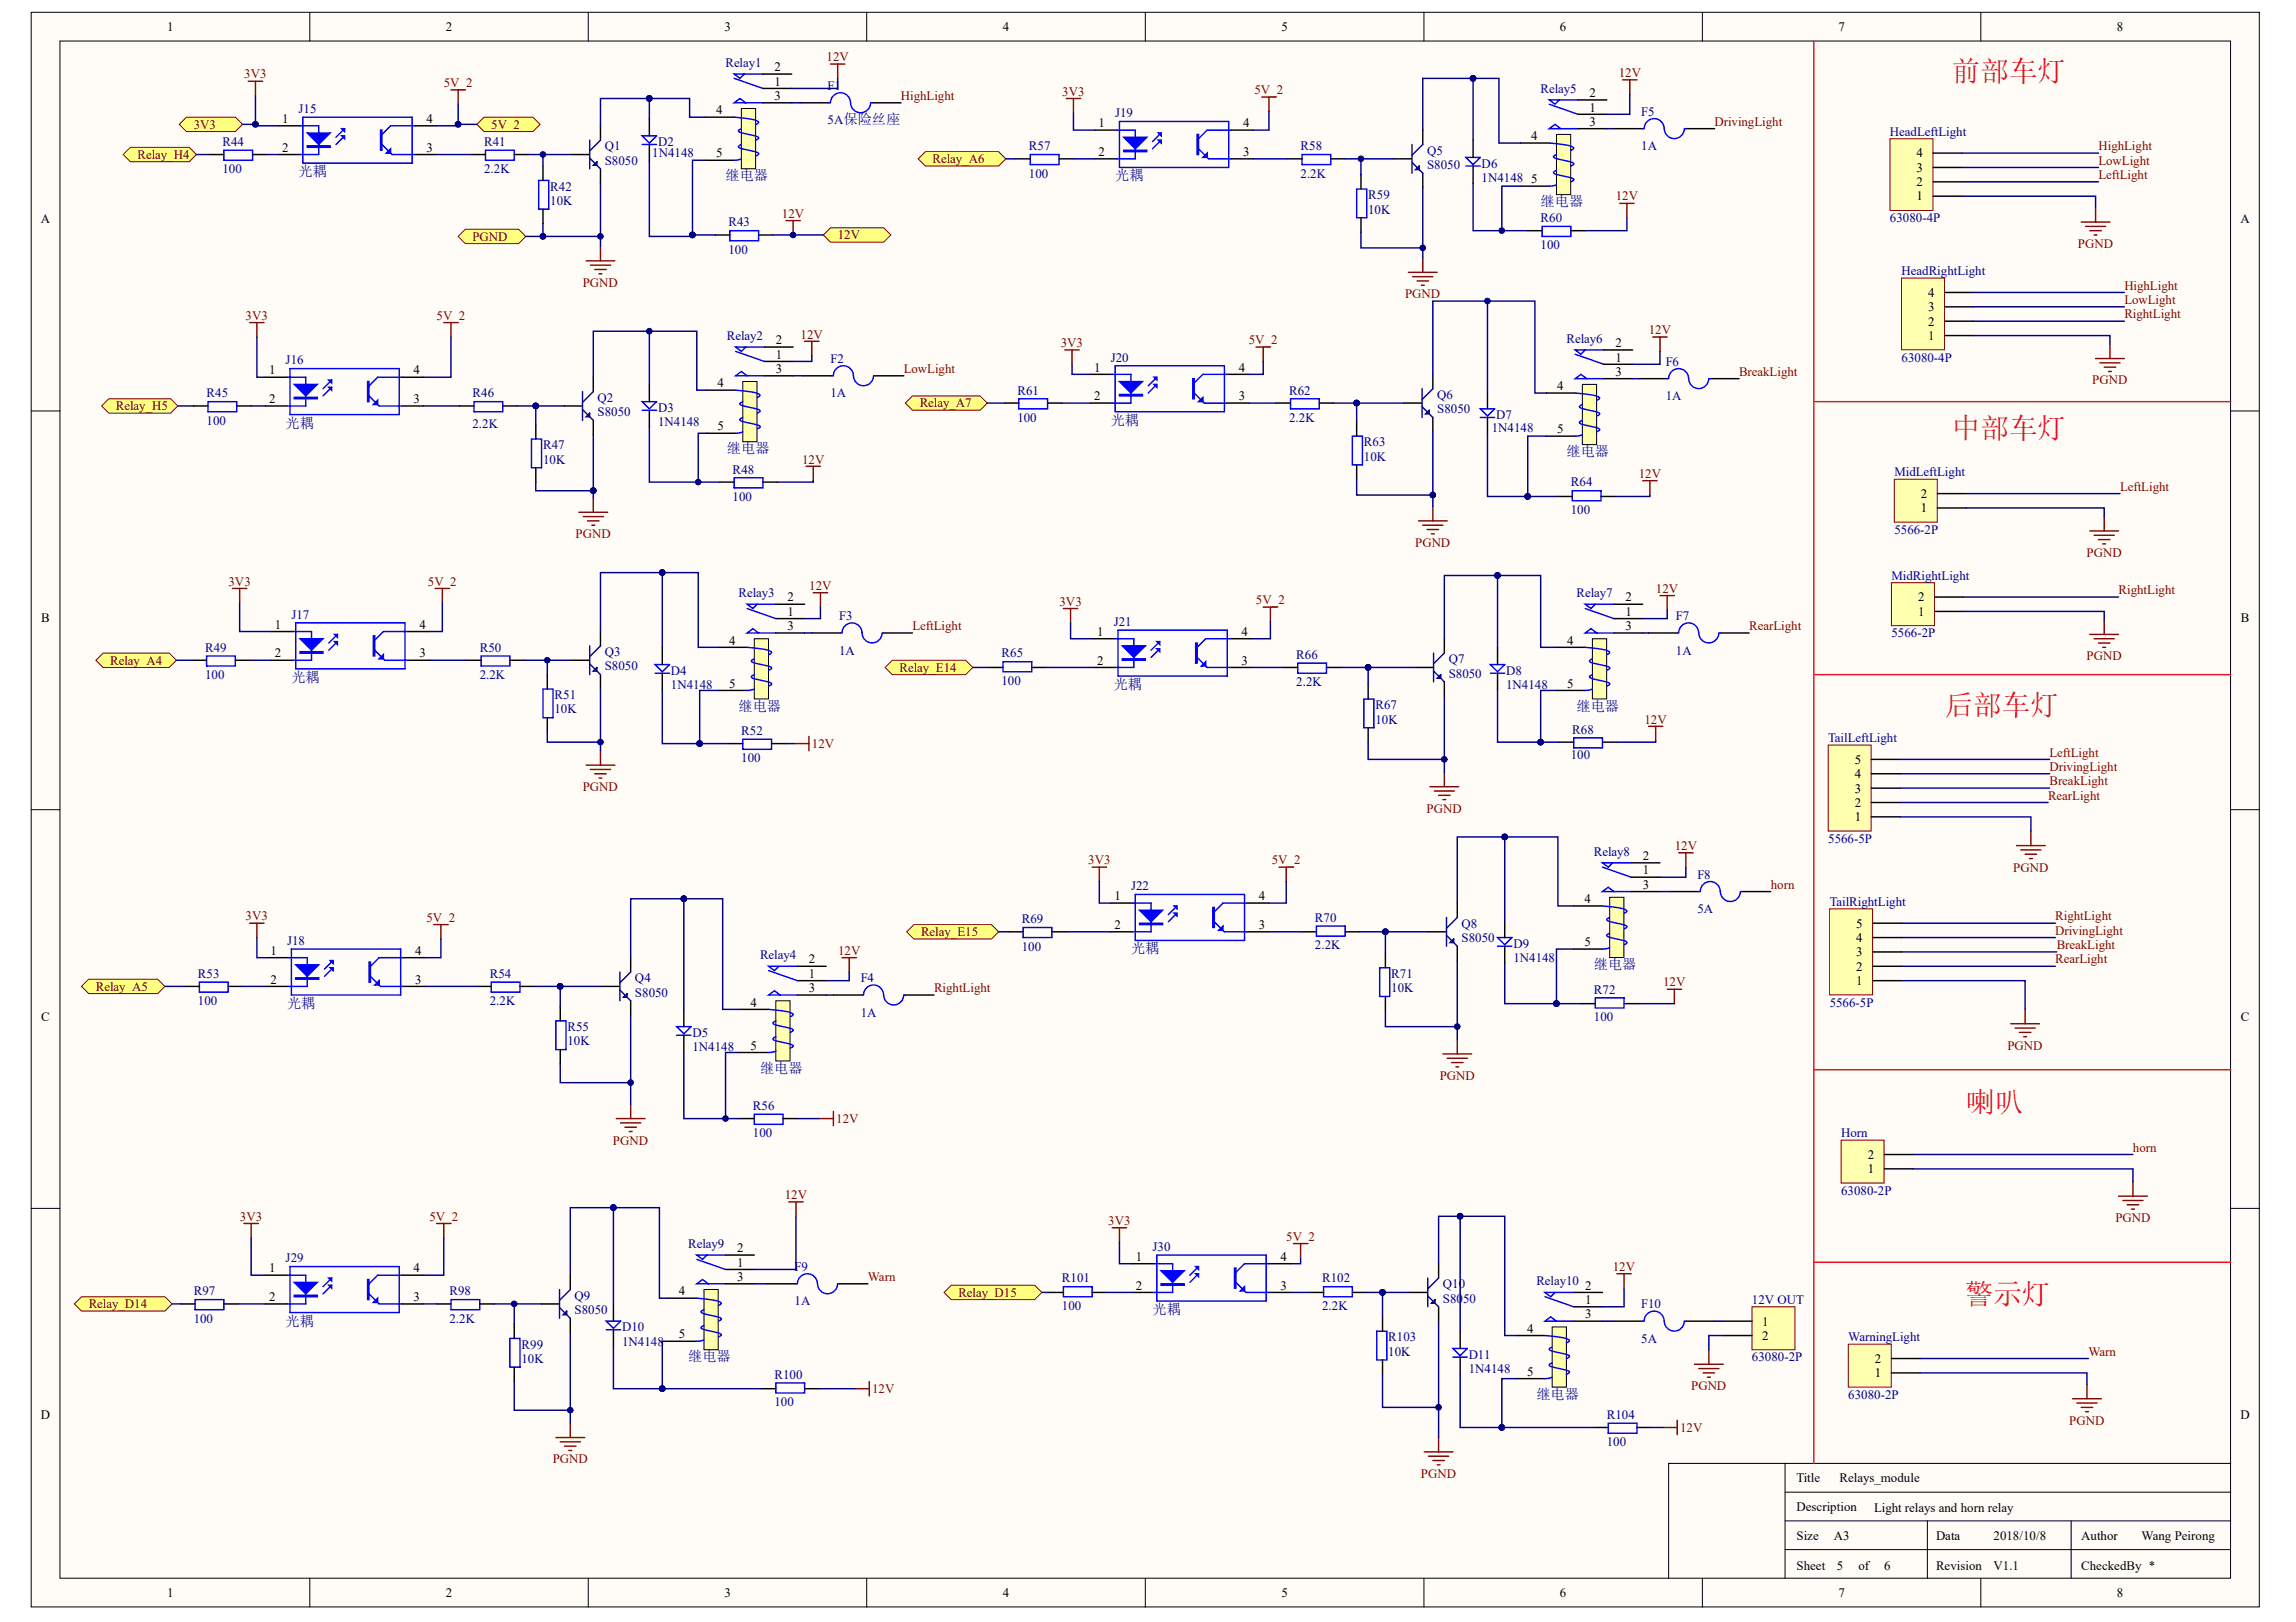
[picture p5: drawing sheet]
<svg xmlns="http://www.w3.org/2000/svg" width="297mm" height="210mm" viewBox="0 0 297 210" stroke-linecap="round" stroke-linejoin="round" font-family="sans-serif">
<defs><g id="words">
<g font-size="3.7" fill="#ee0e22">
<text x="252.5" y="10.5">前部车灯</text>
<text x="252.5" y="56.7">中部车灯</text>
<text x="251.6" y="92.5">后部车灯</text>
<text x="254.4" y="143.9">喇叭</text>
<text x="254.2" y="168.8">警示灯</text>
</g>
<g font-size="1.8" fill="#000080">
<text x="38.6" y="22.8">光耦</text>
<text x="93.9" y="23.3">继电器</text>
<text x="144.3" y="23.3">光耦</text>
<text x="199.3" y="26.7">继电器</text>
<text x="37" y="55.3">光耦</text>
<text x="94" y="58.7">继电器</text>
<text x="143.7" y="55">光耦</text>
<text x="202.7" y="59.1">继电器</text>
<text x="37.7" y="88.2">光耦</text>
<text x="144.1" y="89.2">光耦</text>
<text x="95.5" y="92">继电器</text>
<text x="204" y="92">继电器</text>
<text x="146.3" y="123.4">光耦</text>
<text x="206.2" y="125.4">继电器</text>
<text x="37.1" y="130.4">光耦</text>
<text x="98.3" y="138.8">继电器</text>
<text x="37" y="171.5">光耦</text>
<text x="149.1" y="170">光耦</text>
<text x="89" y="176.2">继电器</text>
<text x="198.8" y="181">继电器</text>
</g>
<g font-size="1.7">
<text x="21.6" y="4">1</text>
<text x="57.7" y="4">2</text>
<text x="93.7" y="4">3</text>
<text x="129.7" y="4">4</text>
<text x="165.8" y="4">5</text>
<text x="201.8" y="4">6</text>
<text x="237.8" y="4">7</text>
<text x="273.9" y="4">8</text>
<text x="100.2" y="11.1">1</text>
<text x="100.2" y="9.2">2</text>
<text x="36.5" y="15.9">1</text>
<text x="55.2" y="15.9">4</text>
<text x="92.7" y="14.8">4</text>
<text x="100.2" y="12.9">3</text>
<text x="142.1" y="16.5">1</text>
<text x="160.8" y="16.5">4</text>
<text x="205.7" y="14.4">1</text>
<text x="205.7" y="12.6">2</text>
<text x="205.7" y="16.3">3</text>
<text x="36.5" y="19.6">2</text>
<text x="55.2" y="19.6">3</text>
<text x="92.7" y="20.4">5</text>
<text x="142.1" y="20.2">2</text>
<text x="160.8" y="20.2">3</text>
<text x="198.1" y="18.2">4</text>
<text x="198.1" y="23.7">5</text>
<text x="248" y="22.2">3</text>
<text x="248" y="20.4">4</text>
<text x="5.3" y="28.9">A</text>
<text x="248" y="25.9">1</text>
<text x="248" y="24.1">2</text>
<text x="289.9" y="28.9">A</text>
<text x="249.4" y="40.3">3</text>
<text x="249.4" y="38.4">4</text>
<text x="100.4" y="46.4">1</text>
<text x="100.4" y="44.6">2</text>
<text x="209" y="46.8">1</text>
<text x="209" y="44.9">2</text>
<text x="249.4" y="44">1</text>
<text x="249.4" y="42.1">2</text>
<text x="34.8" y="48.5">1</text>
<text x="34.8" y="52.2">2</text>
<text x="53.5" y="48.5">4</text>
<text x="53.5" y="52.2">3</text>
<text x="92.8" y="50.1">4</text>
<text x="100.4" y="48.3">3</text>
<text x="141.6" y="48.1">1</text>
<text x="141.6" y="51.8">2</text>
<text x="160.3" y="48.1">4</text>
<text x="160.3" y="51.8">3</text>
<text x="201.4" y="50.5">4</text>
<text x="209" y="48.6">3</text>
<text x="92.8" y="55.7">5</text>
<text x="201.4" y="56.1">5</text>
<text x="248.5" y="64.4">2</text>
<text x="248.5" y="66.3">1</text>
<text x="101.9" y="77.8">2</text>
<text x="210.3" y="77.8">2</text>
<text x="248.1" y="77.8">2</text>
<text x="5.3" y="80.5">B</text>
<text x="35.6" y="81.4">1</text>
<text x="54.3" y="81.4">4</text>
<text x="94.3" y="83.4">4</text>
<text x="101.9" y="79.7">1</text>
<text x="101.9" y="81.6">3</text>
<text x="141.9" y="82.3">1</text>
<text x="160.6" y="82.3">4</text>
<text x="202.8" y="83.4">4</text>
<text x="210.3" y="79.7">1</text>
<text x="210.3" y="81.6">3</text>
<text x="248.1" y="79.7">1</text>
<text x="289.9" y="80.5">B</text>
<text x="35.6" y="85.1">2</text>
<text x="54.3" y="85.1">3</text>
<text x="94.3" y="89">5</text>
<text x="141.9" y="86">2</text>
<text x="160.6" y="86">3</text>
<text x="202.8" y="89">5</text>
<text x="239.9" y="100.7">4</text>
<text x="239.9" y="98.8">5</text>
<text x="239.9" y="106.3">1</text>
<text x="239.9" y="104.4">2</text>
<text x="239.9" y="102.6">3</text>
<text x="212.5" y="113.1">1</text>
<text x="212.5" y="111.3">2</text>
<text x="144.2" y="116.5">1</text>
<text x="162.9" y="116.5">4</text>
<text x="205" y="116.9">4</text>
<text x="212.5" y="115">3</text>
<text x="35" y="123.6">1</text>
<text x="53.7" y="123.6">4</text>
<text x="104.7" y="124.7">2</text>
<text x="144.2" y="120.2">2</text>
<text x="162.9" y="120.2">3</text>
<text x="205" y="122.5">5</text>
<text x="240.1" y="125.6">2</text>
<text x="240.1" y="123.7">3</text>
<text x="240.1" y="121.9">4</text>
<text x="240.1" y="120">5</text>
<text x="35" y="127.3">2</text>
<text x="53.7" y="127.3">3</text>
<text x="97.1" y="130.3">4</text>
<text x="104.7" y="126.5">1</text>
<text x="104.7" y="128.4">3</text>
<text x="240.1" y="127.5">1</text>
<text x="5.3" y="132.1">C</text>
<text x="97.1" y="135.9">5</text>
<text x="289.9" y="132.1">C</text>
<text x="241.6" y="150">2</text>
<text x="241.6" y="151.8">1</text>
<text x="34.8" y="164.7">1</text>
<text x="53.5" y="164.7">4</text>
<text x="87.8" y="167.6">4</text>
<text x="95.4" y="163.9">1</text>
<text x="95.4" y="162.1">2</text>
<text x="95.4" y="165.8">3</text>
<text x="147" y="163.2">1</text>
<text x="147" y="166.9">2</text>
<text x="165.7" y="163.2">4</text>
<text x="165.7" y="166.9">3</text>
<text x="205.1" y="166.9">2</text>
<text x="34.8" y="168.4">2</text>
<text x="53.5" y="168.4">3</text>
<text x="87.8" y="173.2">5</text>
<text x="197.6" y="172.5">4</text>
<text x="205.1" y="168.8">1</text>
<text x="205.1" y="170.6">3</text>
<text x="228" y="171.5">1</text>
<text x="228" y="173.4">2</text>
<text x="197.6" y="178">5</text>
<text x="242.6" y="178.2">1</text>
<text x="242.6" y="176.4">2</text>
<text x="5.3" y="183.7">D</text>
<text x="289.9" y="183.7">D</text>
<text x="232.4" y="191.8">Title</text>
<text x="238" y="191.8">Relays_module</text>
<text x="232.4" y="195.5">Description</text>
<text x="242.5" y="195.7">Light relays and horn relay</text>
<text x="232.4" y="199.3">Size</text>
<text x="232.4" y="203.2">Sheet</text>
<text x="237.3" y="199.3">A3</text>
<text x="237.6" y="203.2">5</text>
<text x="240.4" y="203.2">of</text>
<text x="243.8" y="203.2">6</text>
<text x="250.5" y="199.3">Data</text>
<text x="250.5" y="203.2">Revision</text>
<text x="257.9" y="199.3">2018/10/8</text>
<text x="257.9" y="203.2">V1.1</text>
<text x="269.3" y="199.3">Author</text>
<text x="269.3" y="203.2">CheckedBy *</text>
<text x="277.1" y="199.3">Wang Peirong</text>
<text x="21.6" y="206.7">1</text>
<text x="57.7" y="206.7">2</text>
<text x="93.7" y="206.7">3</text>
<text x="129.7" y="206.7">4</text>
<text x="165.8" y="206.7">5</text>
<text x="201.8" y="206.7">6</text>
<text x="237.8" y="206.7">7</text>
<text x="273.9" y="206.7">8</text>
</g>
<g font-size="1.7" fill="#800000">
<text x="31.6" y="10.1">3V3</text>
<text x="57.4" y="11.3">5V_2</text>
<text x="106.9" y="7.9">12V</text>
<text x="209.4" y="10">12V</text>
<text x="25.1" y="16.7">3V3</text>
<text x="63.6" y="16.7">5V_2</text>
<text x="116.5" y="12.9">HighLight</text>
<text x="137.4" y="12.4">3V3</text>
<text x="162.3" y="12.2">5V_2</text>
<text x="221.8" y="16.3">DrivingLight</text>
<text x="17.8" y="20.6">Relay_H4</text>
<text x="120.6" y="21.1">Relay_A6</text>
<text x="271.5" y="19.4">HighLight</text>
<text x="271.5" y="21.3">LowLight</text>
<text x="271.5" y="23.2">LeftLight</text>
<text x="101.2" y="28.2">12V</text>
<text x="209" y="25.9">12V</text>
<text x="61.1" y="31.2">PGND</text>
<text x="108.4" y="31">12V</text>
<text x="268.8" y="32.1">PGND</text>
<text x="31.8" y="41.4">3V3</text>
<text x="56.5" y="41.4">5V_2</text>
<text x="75.4" y="37.1">PGND</text>
<text x="181.8" y="38.6">PGND</text>
<text x="274.8" y="37.5">HighLight</text>
<text x="274.8" y="39.3">LowLight</text>
<text x="274.8" y="41.2">RightLight</text>
<text x="103.6" y="43.8">12V</text>
<text x="137.2" y="44.9">3V3</text>
<text x="161.6" y="44.6">5V_2</text>
<text x="213.3" y="43.2">12V</text>
<text x="15" y="53.1">Relay_H5</text>
<text x="116.9" y="48.3">LowLight</text>
<text x="119" y="52.7">Relay_A7</text>
<text x="225" y="48.6">BreakLight</text>
<text x="270.7" y="49.7">PGND</text>
<text x="103.8" y="60">12V</text>
<text x="212" y="61.8">12V</text>
<text x="274.3" y="63.5">LeftLight</text>
<text x="74.5" y="69.6">PGND</text>
<text x="183.1" y="70.8">PGND</text>
<text x="29.6" y="75.8">3V3</text>
<text x="55.4" y="75.8">5V_2</text>
<text x="104.7" y="76.3">12V</text>
<text x="214.2" y="76.7">12V</text>
<text x="269.9" y="72.1">PGND</text>
<text x="274.1" y="76.9">RightLight</text>
<text x="118.1" y="81.6">LeftLight</text>
<text x="137.1" y="78.4">3V3</text>
<text x="162.5" y="78.2">5V_2</text>
<text x="226.3" y="81.6">RearLight</text>
<text x="14.3" y="86">Relay_A4</text>
<text x="116.4" y="86.9">Relay_E14</text>
<text x="269.9" y="85.5">PGND</text>
<text x="212.8" y="93.6">12V</text>
<text x="105" y="96.8">12V</text>
<text x="265.2" y="97.9">LeftLight</text>
<text x="265.2" y="99.8">DrivingLight</text>
<text x="265.2" y="101.6">BreakLight</text>
<text x="75.4" y="102.4">PGND</text>
<text x="184.6" y="105.2">PGND</text>
<text x="265" y="103.5">RearLight</text>
<text x="140.8" y="111.9">3V3</text>
<text x="164.5" y="111.9">5V_2</text>
<text x="216.7" y="110">12V</text>
<text x="260.5" y="112.8">PGND</text>
<text x="31.8" y="119.1">3V3</text>
<text x="55.2" y="119.3">5V_2</text>
<text x="229.1" y="115">horn</text>
<text x="265.9" y="119.1">RightLight</text>
<text x="108.4" y="123.6">12V</text>
<text x="119.2" y="121.2">Relay_E15</text>
<text x="265.9" y="121">DrivingLight</text>
<text x="265.9" y="124.7">RearLight</text>
<text x="266.1" y="122.8">BreakLight</text>
<text x="12.4" y="128.2">Relay_A5</text>
<text x="120.8" y="128.4">RightLight</text>
<text x="215.2" y="127.7">12V</text>
<text x="259.7" y="135.9">PGND</text>
<text x="186.3" y="139.7">PGND</text>
<text x="79.3" y="148.1">PGND</text>
<text x="108.2" y="145.3">12V</text>
<text x="276" y="149">horn</text>
<text x="101.5" y="155.2">12V</text>
<text x="31" y="158">3V3</text>
<text x="55.5" y="158">5V_2</text>
<text x="143.4" y="158.5">3V3</text>
<text x="166.4" y="160.6">5V_2</text>
<text x="273.7" y="158.2">PGND</text>
<text x="112.3" y="165.8">Warn</text>
<text x="124" y="167.8">Relay_D15</text>
<text x="208.7" y="164.5">12V</text>
<text x="11.5" y="169.3">Relay_D14</text>
<text x="218.8" y="179.9">PGND</text>
<text x="270.2" y="175.4">Warn</text>
<text x="112.8" y="180.3">12V</text>
<text x="217.4" y="185.3">12V</text>
<text x="267.7" y="184.4">PGND</text>
<text x="71.5" y="189.4">PGND</text>
<text x="183.8" y="191.2">PGND</text>
</g>
<g font-size="1.7" fill="#000080">
<text x="93.9" y="8.7">Relay1</text>
<text x="107.1" y="11.6">F1</text>
<text x="38.6" y="14.6">J15</text>
<text x="107.1" y="16.1">5A保险丝座</text>
<text x="144.3" y="15.2">J19</text>
<text x="199.3" y="12">Relay5</text>
<text x="212.3" y="15">F5</text>
<text x="244.5" y="17.6">HeadLeftLight</text>
<text x="28.8" y="18.9">R44</text>
<text x="28.8" y="22.4">100</text>
<text x="62.6" y="18.9">R41</text>
<text x="62.6" y="22.4">2.2K</text>
<text x="78.2" y="19.4">Q1</text>
<text x="78.2" y="21.3">S8050</text>
<text x="84.4" y="20.4">1N4148</text>
<text x="85.1" y="18.9">D2</text>
<text x="133.1" y="19.4">R57</text>
<text x="133.1" y="23">100</text>
<text x="168.3" y="19.4">R58</text>
<text x="168.3" y="23">2.2K</text>
<text x="184.6" y="20">Q5</text>
<text x="184.6" y="21.9">S8050</text>
<text x="191.7" y="21.7">D6</text>
<text x="191.7" y="23.5">1N4148</text>
<text x="212.3" y="19.4">1A</text>
<text x="71.2" y="24.7">R42</text>
<text x="71.2" y="26.5">10K</text>
<text x="94.2" y="29.3">R43</text>
<text x="177" y="25.8">R59</text>
<text x="177" y="27.6">10K</text>
<text x="199.3" y="28.8">R60</text>
<text x="244.5" y="28.8">63080-4P</text>
<text x="94.2" y="32.8">100</text>
<text x="199.3" y="32.3">100</text>
<text x="246" y="35.6">HeadRightLight</text>
<text x="37" y="47.1">J16</text>
<text x="94" y="44">Relay2</text>
<text x="107.4" y="47">F2</text>
<text x="143.7" y="46.8">J20</text>
<text x="202.7" y="44.4">Relay6</text>
<text x="215.5" y="47.3">F6</text>
<text x="246" y="46.8">63080-4P</text>
<text x="26.7" y="51.4">R45</text>
<text x="61.1" y="51.4">R46</text>
<text x="77.3" y="52">Q2</text>
<text x="77.3" y="53.8">S8050</text>
<text x="85.1" y="53.3">D3</text>
<text x="107.4" y="51.4">1A</text>
<text x="131.6" y="51.1">R61</text>
<text x="166.8" y="51.1">R62</text>
<text x="185.9" y="51.6">Q6</text>
<text x="185.9" y="53.5">S8050</text>
<text x="215.5" y="51.8">1A</text>
<text x="26.7" y="55">100</text>
<text x="61.1" y="55.3">2.2K</text>
<text x="70.3" y="58.1">R47</text>
<text x="70.3" y="60">10K</text>
<text x="85.1" y="55.2">1N4148</text>
<text x="131.6" y="54.6">100</text>
<text x="166.8" y="54.6">2.2K</text>
<text x="176.5" y="57.8">R63</text>
<text x="176.5" y="59.6">10K</text>
<text x="193" y="55.9">1N4148</text>
<text x="193.5" y="54.2">D7</text>
<text x="94.8" y="61.3">R48</text>
<text x="94.8" y="64.8">100</text>
<text x="203.2" y="62.9">R64</text>
<text x="245.1" y="61.7">MidLeftLight</text>
<text x="203.2" y="66.5">100</text>
<text x="245.1" y="69.1">5566-2P</text>
<text x="95.5" y="77.3">Relay3</text>
<text x="204" y="77.3">Relay7</text>
<text x="244.7" y="75">MidRightLight</text>
<text x="37.7" y="80.1">J17</text>
<text x="108.6" y="80.2">F3</text>
<text x="144.1" y="81">J21</text>
<text x="216.8" y="80.2">F7</text>
<text x="244.7" y="82.5">5566-2P</text>
<text x="26.5" y="84.3">R49</text>
<text x="26.5" y="87.9">100</text>
<text x="62.1" y="84.3">R50</text>
<text x="62.1" y="87.9">2.2K</text>
<text x="78.2" y="84.9">Q3</text>
<text x="78.2" y="86.7">S8050</text>
<text x="86.8" y="87.3">D4</text>
<text x="86.8" y="89.2">1N4148</text>
<text x="108.6" y="84.7">1A</text>
<text x="129.6" y="85.1">R65</text>
<text x="129.6" y="88.6">100</text>
<text x="167.7" y="85.3">R66</text>
<text x="167.7" y="88.8">2.2K</text>
<text x="187.4" y="85.8">Q7</text>
<text x="187.4" y="87.7">S8050</text>
<text x="194.9" y="87.3">D8</text>
<text x="194.9" y="89.2">1N4148</text>
<text x="216.8" y="84.7">1A</text>
<text x="71.7" y="90.5">R51</text>
<text x="71.7" y="92.3">10K</text>
<text x="95.9" y="95.1">R52</text>
<text x="177.9" y="91.8">R67</text>
<text x="177.9" y="93.6">10K</text>
<text x="203.4" y="94.9">R68</text>
<text x="95.9" y="98.7">100</text>
<text x="203.2" y="98.3">100</text>
<text x="236.5" y="96.1">TailLeftLight</text>
<text x="206.2" y="110.7">Relay8</text>
<text x="219.6" y="113.7">F8</text>
<text x="236.5" y="109.1">5566-5P</text>
<text x="132.2" y="119.5">R69</text>
<text x="146.3" y="115.2">J22</text>
<text x="170.1" y="119.3">R70</text>
<text x="219.6" y="118.2">5A</text>
<text x="236.7" y="117.2">TailRightLight</text>
<text x="37.1" y="122.3">J18</text>
<text x="98.3" y="124.1">Relay4</text>
<text x="132.2" y="123">100</text>
<text x="170.1" y="122.8">2.2K</text>
<text x="189.1" y="120">Q8</text>
<text x="189.1" y="121.9">S8050</text>
<text x="195.8" y="122.6">D9</text>
<text x="195.8" y="124.5">1N4148</text>
<text x="25.6" y="126.5">R53</text>
<text x="25.6" y="130.1">100</text>
<text x="63.4" y="126.5">R54</text>
<text x="63.4" y="130.1">2.2K</text>
<text x="82.2" y="127.1">Q4</text>
<text x="82.2" y="129">S8050</text>
<text x="111.4" y="131.6">1A</text>
<text x="111.4" y="127.1">F4</text>
<text x="180" y="126.5">R71</text>
<text x="180" y="128.4">10K</text>
<text x="206.2" y="128.6">R72</text>
<text x="236.7" y="130.3">5566-5P</text>
<text x="73.4" y="133.4">R55</text>
<text x="73.4" y="135.3">10K</text>
<text x="89.6" y="134.2">D5</text>
<text x="89.6" y="136">1N4148</text>
<text x="206.2" y="132.1">100</text>
<text x="97.4" y="143.6">R56</text>
<text x="97.4" y="147.2">100</text>
<text x="238.2" y="147.2">Horn</text>
<text x="238.2" y="154.6">63080-2P</text>
<text x="89" y="161.5">Relay9</text>
<text x="149.1" y="161.9">J30</text>
<text x="25.1" y="167.6">R97</text>
<text x="37" y="163.4">J29</text>
<text x="58.1" y="167.6">R98</text>
<text x="102.8" y="164.5">F9</text>
<text x="137.4" y="166">R101</text>
<text x="171" y="166">R102</text>
<text x="186.7" y="166.7">Q10</text>
<text x="198.8" y="166.3">Relay10</text>
<text x="25.1" y="171.2">100</text>
<text x="58.1" y="171.2">2.2K</text>
<text x="74.3" y="168.2">Q9</text>
<text x="74.3" y="170">S8050</text>
<text x="80.5" y="172.3">D10</text>
<text x="102.8" y="168.9">1A</text>
<text x="137.4" y="169.5">100</text>
<text x="171" y="169.5">2.2K</text>
<text x="179.6" y="173.6">R103</text>
<text x="186.7" y="168.6">S8050</text>
<text x="212.3" y="173.8">5A</text>
<text x="212.3" y="169.3">F10</text>
<text x="226.7" y="168.8">12V OUT</text>
<text x="239.1" y="173.6">WarningLight</text>
<text x="67.5" y="174.5">R99</text>
<text x="67.5" y="176.4">10K</text>
<text x="80.5" y="174.1">1N4148</text>
<text x="100.2" y="178.4">R100</text>
<text x="179.6" y="175.4">10K</text>
<text x="190" y="175.8">D11</text>
<text x="190" y="177.7">1N4148</text>
<text x="226.7" y="176.2">63080-2P</text>
<text x="100.2" y="182">100</text>
<text x="207.9" y="183.6">R104</text>
<text x="239.1" y="181">63080-2P</text>
<text x="207.9" y="187.1">100</text>
</g>
</g></defs>
<g fill="#fffcf8" stroke="#000" stroke-width=".13">
<path d="M4 1.6h288.3v206.4h-288.3z"/>
<path d="M7.8 5.3h280.8v198.9h-280.8z"/>
</g>
<g fill="none" stroke="#000" stroke-width=".13">
<path d="M40.1 1.6v3.7M76.1 1.6v3.7M112.1 1.6v3.7M148.2 1.6v3.7M184.2 1.6v3.7M220.2 1.6v3.7M256.3 1.6v3.7M4 53.2h3.8M288.6 53.2h3.7M4 104.8h3.8M288.6 104.8h3.7M4 156.4h3.8"/>
<path d="M288.6 156.4h3.7M230.9 193.1h57.7M230.9 196.8h57.7M230.9 189.4v14.9M249.3 196.8v7.5M267.9 196.8v7.5M288.6 189.4h-72.7v14.9M40.1 204.3v3.7M76.1 204.3v3.7M112.1 204.3v3.7M148.2 204.3v3.7M184.2 204.3v3.7"/>
<path d="M220.2 204.3v3.7M230.9 200.5h57.7M256.3 204.3v3.7"/>
</g>
<g fill="none" stroke="#000" stroke-width=".19">
<path d="M27.1 20h1.9M32.7 20h1.8M36 16.3h2.8M36 20h2.8M53.7 16.3h2.8M53.7 20h2.8M60.9 20h1.9M66.5 20h1.9M84 15.4v2.2M84 18.7v2.2M141.7 16.8h2.8M159.3 16.8h2.8"/>
<path d="M190.6 18.1v2.3M70.2 21.5v1.8M70.2 27.1v1.8M92.6 30.4h1.8M98.1 30.4h1.9M131.4 20.6h1.9M137 20.6h1.9M141.7 20.6h2.8M159.3 20.6h2.8M166.6 20.6h1.8M172.2 20.6h1.8M176.1 22.6v1.9"/>
<path d="M176.1 28.2v1.8M190.6 21.5v2.2M197.6 29.9h1.9M203.2 29.9h1.9M25.1 52.5h1.8M30.6 52.5h1.9M34.4 48.8h2.7M34.4 52.5h2.7M52 48.8h2.8M52 52.5h2.8M59.5 52.5h1.8M65 52.5h1.9"/>
<path d="M69.3 55v1.8M84 49.7v2.3M84 53.1v2.2M129.9 52.2h1.9M135.5 52.2h1.9M141.1 48.4h2.8M141.1 52.2h2.8M158.8 48.4h2.8M158.8 52.2h2.8M165.1 52.2h1.9M170.7 52.2h1.8M175.5 54.6v1.8"/>
<path d="M192.4 50.7v2.2M192.4 54v2.3M69.3 60.5v1.9M93.1 62.4h1.9M98.7 62.4h1.9M175.5 60.2v1.8M201.6 64.2h1.8M207.1 64.2h1.9M24.9 85.4h1.8M30.4 85.4h1.9M35.1 81.7h2.8M35.1 85.4h2.8"/>
<path d="M52.8 81.7h2.8M52.8 85.4h2.8M60.4 85.4h1.8M66 85.4h1.8M70.8 87.3v1.9M70.8 92.9v1.8M85.7 83.8v2.2M85.7 87.1v2.2M94.2 96.2h1.9M99.8 96.2h1.9M127.9 86.4h1.9M133.5 86.4h1.8"/>
<path d="M141.5 82.7h2.8M141.5 86.4h2.8M159.1 82.7h2.8M159.1 86.4h2.8M166 86.4h1.9M171.6 86.4h1.9M177 88.6v1.9M177 94.2v1.8M193.7 83.8v2.2M193.7 87.1v2.2M201.7 96h1.9M207.3 96h1.9"/>
<path d="M143.7 116.9h2.8M161.4 116.9h2.8M194.7 119.1v2.2M23.9 127.7h1.9M29.5 127.7h1.9M34.5 123.9h2.8M34.5 127.7h2.8M52.2 123.9h2.8M52.2 127.7h2.8M61.7 127.7h1.9M67.3 127.7h1.8M72.5 130.3v1.8"/>
<path d="M72.5 135.8v1.9M88.5 130.6v2.3M88.5 134v2.2M130.5 120.6h1.9M136.1 120.6h1.8M143.7 120.6h2.8M161.4 120.6h2.8M168.4 120.6h1.9M174 120.6h1.9M179.2 123.4v1.8M179.2 129v1.8M194.7 122.4v2.3"/>
<path d="M204.5 129.9h1.9M210.1 129.9h1.9M95.7 144.8h1.9M101.3 144.8h1.9"/>
</g>
<g fill="none" stroke="#00f" stroke-width=".19">
<path d="M29 19.4h3.7v1.3h-3.7zM38.8 16.3h2.4v3.7h-2.4M39.2 15.2h14.1v5.9h-14.1zM44.6 17.6l-1.1 1.1M44.6 16.7l-1.1 1.1M49.4 18.7l1.3 1.3h3M53.7 16.3h-3.2l-1.1 1.1M62.8 19.4h3.7v1.3h-3.7zM83.1 17.6h1.8l-.9 .9zM83.1 18.7h1.8M133.3 20h3.7v1.3h-3.7zM144.5 16.8h2.4v3.8h-2.4"/>
<path d="M144.8 15.7h14.2v6h-14.2zM150.2 18.1l-1.1 1.2M150.2 17.2l-1.1 1.1M155.1 19.3l1.3 1.3h2.9M159.3 16.8h-3.1l-1.1 1.2M168.4 20h3.8v1.3h-3.8zM69.7 23.3h1.3v3.8h-1.3zM94.4 29.9h3.7v1.3h-3.7zM175.5 24.5h1.3v3.7h-1.3zM189.6 20.4h1.9l-.9 .9zM189.6 21.5h1.9M199.5 29.3h3.7v1.3h-3.7z"/>
<path d="M26.9 52h3.7v1.3h-3.7zM37.1 48.8h2.5v3.7h-2.5M37.5 47.7h14.1v6h-14.1zM42.9 50.1l-1.1 1.1M42.9 49.2l-1.1 1.1M47.7 51.2l1.3 1.3h3M52 48.8h-3.1l-1.2 1.1M61.3 52h3.7v1.3h-3.7zM68.8 56.8h1.3v3.7h-1.3zM83.1 52h1.8l-.9 .9zM83.1 53.1h1.8M131.8 51.6h3.7v1.3h-3.7z"/>
<path d="M143.9 48.4h2.4v3.8h-2.4M144.3 47.3h14.1v6h-14.1zM149.7 49.7l-1.2 1.2M149.7 48.8l-1.2 1.1M154.5 50.9l1.3 1.3h3M158.8 48.4h-3.2l-1.1 1.2M167 51.6h3.7v1.3h-3.7zM175 56.4h1.3v3.8h-1.3zM191.5 52.9h1.9l-1 .9zM191.5 54h1.9M95 61.8h3.7v1.3h-3.7zM203.4 63.5h3.7v1.3h-3.7z"/>
<path d="M26.7 84.9h3.7v1.3h-3.7zM37.9 81.7h2.4v3.7h-2.4M38.3 80.6h14.1v6h-14.1zM43.7 83l-1.2 1.1M43.7 82.1l-1.2 1.1M48.5 84.1l1.3 1.3h3M52.8 81.7h-3.2l-1.1 1.1M62.2 84.9h3.8v1.3h-3.8zM70.2 89.2h1.3v3.7h-1.3zM84.8 86h1.8l-.9 .9zM84.8 87.1h1.8M96.1 95.7h3.7v1.3h-3.7z"/>
<path d="M129.8 85.6h3.7v1.3h-3.7zM144.3 82.7h2.4v3.7h-2.4M144.6 81.5h14.2v6h-14.2zM150 84l-1.1 1.1M150 83l-1.1 1.1M154.9 85.1l1.3 1.3h2.9M159.1 82.7h-3.1l-1.1 1.1M167.9 85.8h3.7v1.3h-3.7zM176.4 90.5h1.3v3.7h-1.3zM192.8 86h1.9l-1 .9zM192.8 87.1h1.9M203.6 95.5h3.7v1.3h-3.7z"/>
<path d="M146.5 116.9h2.4v3.7h-2.4M146.9 115.8h14.1v5.9h-14.1zM152.3 118.2l-1.2 1.1M152.3 117.2l-1.2 1.2M157.1 119.3l1.3 1.3h3M161.4 116.9h-3.2l-1.1 1.1M170.3 119.8h3.7v1.3h-3.7zM25.8 127.1h3.7v1.3h-3.7zM37.3 123.9h2.4v3.8h-2.4M37.7 122.8h14.1v6h-14.1zM43.1 125.2l-1.1 1.1M43.1 124.3l-1.1 1.1"/>
<path d="M47.9 126.3l1.3 1.4h3M52.2 123.9h-3.2l-1.1 1.1M63.6 127.1h3.7v1.3h-3.7zM71.9 132.1h1.3v3.7h-1.3zM87.5 132.9h1.9l-.9 .9zM87.5 134h1.9M132.4 120h3.7v1.3h-3.7zM178.5 125.2h1.3v3.8h-1.3zM193.7 121.3h1.9l-.9 1zM193.7 122.4h1.9M206.4 129.1h3.7v1.3h-3.7zM97.6 144.2h3.7v1.3h-3.7z"/>
</g>
<g fill="#00f" stroke="#00f" stroke-width=".19">
<path d="M39.7 17.2h3l-1.5 1.5z"/>
<path d="M44.2 16.7h.4v.3z"/>
<path d="M44.2 17.6h.4v.4z"/>
<path d="M50 19.8l.5-.5v.5z"/>
<path d="M38.1 49.7h2.9l-1.4 1.5z"/>
<path d="M42.5 49.2h.4v.4z"/>
<path d="M42.5 50.1h.4v.4z"/>
<path d="M48.3 52.3l.6-.5v.5z"/>
<path d="M38.8 82.7h3l-1.5 1.4z"/>
<path d="M43.3 82.1h.4v.4z"/>
<path d="M43.3 83h.4v.4z"/>
<path d="M49 85.3l.6-.6v.6z"/>
<path d="M38.3 124.9h2.9l-1.5 1.4z"/>
<path d="M42.7 124.3h.4v.4z"/>
<path d="M42.7 125.2h.4v.4z"/>
<path d="M48.5 127.5l.5-.6v.6z"/>
<path d="M145.4 17.8h3l-1.5 1.5z"/>
<path d="M149.8 17.2h.4v.4z"/>
<path d="M149.8 18.1h.4v.4z"/>
<path d="M155.6 20.4l.6-.6v.6z"/>
<path d="M144.8 49.4h3l-1.5 1.5z"/>
<path d="M149.3 48.8h.4v.4z"/>
<path d="M149.3 49.7h.4v.4z"/>
<path d="M155.1 52l.5-.6v.6z"/>
<path d="M145.2 83.6h3l-1.5 1.5z"/>
<path d="M149.7 83h.3v.4z"/>
<path d="M149.7 84h.3v.3z"/>
<path d="M155.4 86.2l.6-.6v.6z"/>
<path d="M147.4 117.8h3l-1.5 1.5z"/>
<path d="M151.9 117.2h.4v.4z"/>
<path d="M151.9 118.2h.4v.3z"/>
<path d="M157.7 120.4l.5-.6v.6z"/>
<path d="M39.7 18.9h3v.2h-3z" fill-rule="evenodd"/>
<path d="M49.2 16.8h.2v2.6h-.2z" fill-rule="evenodd"/>
<path d="M38.1 51.4h2.9v.2h-2.9z" fill-rule="evenodd"/>
<path d="M47.6 49.4h.1v2.6h-.1z" fill-rule="evenodd"/>
<path d="M38.8 84.3h3v.2h-3z" fill-rule="evenodd"/>
<path d="M48.3 82.3h.2v2.6h-.2z" fill-rule="evenodd"/>
<path d="M38.3 126.5h2.9v.2h-2.9z" fill-rule="evenodd"/>
<path d="M47.7 124.5h.2v2.6h-.2z" fill-rule="evenodd"/>
<path d="M145.4 19.4h3v.2h-3z" fill-rule="evenodd"/>
<path d="M154.9 17.4h.2v2.6h-.2z" fill-rule="evenodd"/>
<path d="M144.8 51h3v.2h-3z" fill-rule="evenodd"/>
<path d="M154.3 49h.2v2.6h-.2z" fill-rule="evenodd"/>
<path d="M145.2 85.3h3v.1h-3z" fill-rule="evenodd"/>
<path d="M154.7 83.2h.2v2.6h-.2z" fill-rule="evenodd"/>
<path d="M147.4 119.5h3v.2h-3z" fill-rule="evenodd"/>
<path d="M156.9 117.4h.2v2.6h-.2z" fill-rule="evenodd"/>
</g>
<g fill="none" stroke="#800000" stroke-width=".19">
<path d="M32.1 10.5h1.9M33 10.5v1.9M58.3 11.6h1.9M59.3 11.6v1.9M137.9 12.7h1.9M138.9 12.7v1.9M163.2 12.6h1.9M164.2 12.6v1.8M75.8 33.8h3.7M76.4 34.3h2.6M76.9 34.9h1.5M77.5 35.4h.4"/>
<path d="M77.7 31.9v1.9M101.7 28.6h1.8M102.6 28.6v1.8M182.2 35.2h3.7M182.8 35.8h2.6M183.3 36.4h1.5M183.9 36.9h.4M184.1 33.4v1.8M209.5 26.3h1.9M210.5 26.3v1.9M32.3 41.8h1.9M33.2 41.8v1.8"/>
<path d="M57.4 41.8h1.9M58.3 41.8v1.8M137.8 45.3h1.8M138.7 45.3v1.8M162.5 44.9h1.9M163.4 44.9v1.9M30.1 76.1h1.8M31 76.1v1.9M56.3 76.1h1.9M57.2 76.1v1.9M74.9 66.3h3.7M75.5 66.9h2.6"/>
<path d="M76 67.4h1.5M76.6 68h.3M76.8 64.4v1.9M104.3 60.3h1.8M105.2 60.3v1.9M137.6 78.8h1.8M138.5 78.8v1.8M163.4 78.6h1.9M164.4 78.6v1.8M183.5 67.4h3.7M184.1 68h2.6M184.6 68.5h1.5"/>
<path d="M185.2 69.1h.4M185.4 65.6v1.8M212.5 62.2h1.9M213.5 62.2v1.9M75.8 99h3.7M76.4 99.6h2.6M77.7 97.2v1.8M102.8 96.2h1.9M104.7 95.3v1.9M186.9 99.9v1.9M213.3 94h1.8M214.2 94v1.9"/>
<path d="M32.3 119.5h1.9M33.2 119.5v1.8M56.1 119.7h1.9M57 119.7v1.8M76.9 100.1h1.5M77.5 100.7h.4M141.3 112.2h1.9M142.2 112.2v1.9M165.5 112.2h1.8M166.4 112.2v1.9M185 101.8h3.7M185.6 102.4h2.6"/>
<path d="M186.1 102.9h1.5M186.7 103.5h.3M186.7 136.4h3.7M187.2 136.9h2.6M187.8 137.5h1.5M188.3 138.1h.4M188.5 134.5v1.9M215.7 128h1.8M216.6 128v1.9M79.7 144.8h3.8M80.3 145.3h2.6M80.8 145.9h1.5"/>
<path d="M81.4 146.4h.4M81.6 142.9v1.9M106 144.8h1.8M107.8 143.8v1.9"/>
</g>
<g fill="none" stroke="#000080" stroke-width=".19">
<path d="M34.5 20h1.5M56.5 20h4.4M70.2 20v1.5M138.9 14.6v2.2h2.8M70.2 28.9v1.7h7.5M138.9 20.6h2.8M162.1 20.6h4.5M176.1 30v2.1h8M176.1 20.6v2M190.6 23.7v6.2h7M192.4 39v11.7M210.5 28.2v1.7h-5.4"/>
<path d="M32.5 52.5h1.9M33.2 43.6v5.2h1.2M54.8 52.5h4.7M58.3 43.6v5.2h-3.5M66.9 52.5h2.4M84 55.3v7.1h9.1M84 42.9v6.8M137.4 52.2h3.7M138.7 47.1v1.3h2.4M161.6 52.2h3.5M163.4 46.8v1.6h-1.8M172.5 52.2h3"/>
<path d="M192.4 56.3v7.9h5.2M31 78v3.7h4.1M57.2 78v3.7h-1.6M76.8 63.5v.9M105.2 62.2v.2h-4.6M175.5 62v2.1h9.9v1.5M213.5 64.1v.1h-4.5M32.3 85.4h2.8M55.6 85.4h4.8M70.8 94.7v1.3h6.9M70.8 85.4v1.9M85.7 89.3v6.9h4.8"/>
<path d="M101.7 96.2h1.1M135.3 86.4h6.2M138.5 80.6v2.1h3M161.9 86.4h4.1M164.4 80.4v2.3h-2.5M173.5 86.4h3.5M177 96v2.3h9.9M214.2 95.9v.1h-5M142.2 114.1v2.8h1.5M166.4 114.1v2.8h-2.2M31.4 127.7h3.1M33.2 121.3v2.6h1.3"/>
<path d="M55 127.7h6.7M57 121.5v2.4h-2M69.1 127.7h3.4M72.5 137.7v2.4h9.1M88.5 136.2v8.6h7.2M137.9 120.6h5.8M164.2 120.6h4.2M175.9 120.6h3.3M179.2 130.8v2.1h9.3M212 129.9h4.6M103.2 144.8h2.8"/>
</g>
<g fill="#000080" stroke="#000080" stroke-width=".13">
<circle cx="70.2" cy="20" r=".36"/>
<circle cx="70.2" cy="30.6" r=".36"/>
<circle cx="77.7" cy="30.6" r=".36"/>
<circle cx="102.6" cy="30.4" r=".36"/>
<circle cx="69.3" cy="52.5" r=".36"/>
<circle cx="84" cy="42.9" r=".36"/>
<circle cx="76.7" cy="63.5" r=".36"/>
<circle cx="70.8" cy="85.4" r=".36"/>
<circle cx="77.7" cy="96" r=".36"/>
<circle cx="90.5" cy="96.2" r=".36"/>
<circle cx="72.5" cy="127.6" r=".36"/>
<circle cx="81.6" cy="140.1" r=".36"/>
<circle cx="176.1" cy="20.5" r=".36"/>
<circle cx="184.1" cy="32.1" r=".36"/>
<circle cx="185.4" cy="64.1" r=".36"/>
<circle cx="175.5" cy="52.2" r=".36"/>
<circle cx="192.4" cy="39" r=".36"/>
<circle cx="197.6" cy="64.2" r=".36"/>
<circle cx="177" cy="86.4" r=".36"/>
<circle cx="186.8" cy="98.3" r=".36"/>
<circle cx="179.2" cy="120.6" r=".36"/>
<circle cx="188.5" cy="132.8" r=".36"/>
</g>
<g fill="#ffff80" stroke="#800000" stroke-width=".13">
<path d="M106.5 30.4l.9-.9h6.9l1 .9-1 .9h-6.9z" fill-rule="evenodd"/>
<path d="M61.7 16.1l.9-.9h6.3l1 .9-1 .9h-6.3z" fill-rule="evenodd"/>
<path d="M23.2 16.1l.9-.9h6.3l1 .9-1 .9h-6.3z" fill-rule="evenodd"/>
</g>
<path d="M31.4 16.1h1.6v.2h3M33 12.4v3.7M59.3 13.5v2.6M61.7 16.1h-2.4v.2h-2.8M100 30.4h6.5" fill="none" stroke="#000080" stroke-width=".19"/>
<g fill="#000080" stroke="#000080" stroke-width=".13">
<circle cx="33" cy="16.1" r=".36"/>
<circle cx="59.3" cy="16.1" r=".36"/>
</g>
<g fill="#ffff80" stroke="#800000" stroke-width=".13">
<path d="M15.9 20l1-.9h7.6l.9 .9-.9 .9h-7.6z" fill-rule="evenodd"/>
<path d="M13.1 52.5l1-.9h8l.9 .9-.9 1h-8z" fill-rule="evenodd"/>
<path d="M12.4 85.4l.9-.9h8.6l.9 .9-.9 1h-8.6z" fill-rule="evenodd"/>
<path d="M114.5 86.4l.9-1h9.5l1 1-1 .9h-9.5z" fill-rule="evenodd"/>
<path d="M117.1 52.2l.9-1h8.8l.9 1-.9 .9h-8.8z" fill-rule="evenodd"/>
<path d="M118.8 20.6l.9-1h9.5l.9 1-.9 .9h-9.5z" fill-rule="evenodd"/>
<path d="M117.3 120.6l.9-.9h10.1l.9 .9-.9 .9h-10.1z" fill-rule="evenodd"/>
<path d="M10.5 127.7l1-1h8.9l.9 1-.9 .9h-8.9z" fill-rule="evenodd"/>
</g>
<path d="M25.4 20h1.7M130.1 20.6h1.3M23 52.5h2.1M127.7 52.2h2.2M22.8 85.4h2.1M125.9 86.4h2M21.3 127.7h2.6M129.2 120.6h1.3" fill="none" stroke="#000080" stroke-width=".19"/>
<g fill="none" stroke="#800000" stroke-width=".19">
<path d="M107.4 8.3h1.9M108.4 8.3v1.8M209.9 10.3h1.9M210.9 10.3v1.9M269.2 28.7h3.8M269.8 29.3h2.6M270.4 29.9h1.5M270.9 30.4h.4M271.1 26.9v1.8M104.1 44.2h1.9M105 44.2v1.8M213.8 43.6h1.9"/>
<path d="M214.8 43.6v1.9M271.1 46.4h3.7M271.7 47h2.6M272.2 47.5h1.5M272.8 48.1h.4M273 44.5v1.9M105.2 76.7h1.9M106.1 76.7v1.9M214.8 77.1h1.8M215.7 77.1v1.8M270.4 68.7h3.7M270.9 69.3h2.6"/>
<path d="M271.5 69.8h1.5M272 70.4h.4M272.2 66.9v1.8M270.4 82.1h3.7M270.9 82.7h2.6M271.5 83.2h1.5M272 83.8h.4M272.2 80.2v1.9M217.2 110.4h1.8M218.1 110.4v1.8M260.9 109.4h3.7M261.4 110h2.6"/>
<path d="M262 110.5h1.5M262.6 111.1h.3M262.7 107.6v1.8M108.9 123.9h1.9M109.9 123.9v1.9M260.1 132.5h3.8M260.7 133h2.6M261.3 133.6h1.4M261.8 134.2h.4M262 130.6v1.9M274.1 154.8h3.7M274.6 155.4h2.6"/>
<path d="M275.2 155.9h1.5M275.8 156.5h.3M275.9 152.9v1.9"/>
</g>
<path d="M59.3 30.6l.9-.9h6.9l.9 .9-.9 .9h-6.9z" fill-rule="evenodd" fill="#ffff80" stroke="#800000" stroke-width=".13"/>
<g fill="none" stroke="#000080" stroke-width=".19">
<path d="M164.2 14.4v2.4h-2.1M68 30.6h2.2M193.7 89.3v6.7h5.6M201.4 129.9h3.1M30.8 168.7h3.6M32.5 160.2v4.8h1.9M54.8 168.7h1.7M57.4 160.2v4.8h-2.6M66.5 178.8v3.7h7.3M66.5 168.7v2.6M79.4 174.3v5.4h6.3M106 179.7h4.6"/>
<path d="M143.2 167.3h3.3M144.8 160.7v2.8h1.7M167 167.3h2.4M176.8 167.3h2.1M178.9 177.9v4.2h7.2M188.9 177.9v6.8h5.4M213.6 184.7h1.5"/>
</g>
<g fill="#000080" stroke="#000080" stroke-width=".13">
<circle cx="70.2" cy="30.6" r=".36"/>
<circle cx="66.5" cy="168.7" r=".36"/>
<circle cx="199.3" cy="96" r=".36"/>
<circle cx="201.4" cy="129.9" r=".36"/>
<circle cx="178.9" cy="167.2" r=".36"/>
<circle cx="194.3" cy="184.7" r=".36"/>
<circle cx="73.8" cy="182.5" r=".36"/>
<circle cx="85.7" cy="179.7" r=".36"/>
<circle cx="186.1" cy="182.1" r=".36"/>
</g>
<path d="M234.7 5.3v184.1M234.7 52h53.9M234.7 87.3h53.9M234.7 138.4h53.9M234.7 163.3h53.9" fill="none" stroke="#ee0e22" stroke-width=".19"/>
<g fill="none" stroke="#800000" stroke-width=".19">
<path d="M31.6 158.3h1.8M32.5 158.3v1.9M56.5 158.3h1.8M57.4 158.3v1.9M102 155.5h1.9M103 155.5v1.9M143.9 158.9h1.9M144.8 158.9v1.8M110.6 179.7h1.9M112.5 178.8v1.8M209.2 164.8h1.8M210.1 164.8v1.9"/>
<path d="M219.2 176.6h3.7M219.8 177.1h2.6M220.3 177.7h1.5M220.9 178.2h.4M221.1 174.7v1.9M270 179.2v1.8M71.9 186h3.7M72.5 186.6h2.6M73 187.1h1.5M73.6 187.7h.4M73.8 184.2v1.8M184.3 187.9h3.7"/>
<path d="M184.8 188.4h2.6M185.4 189h1.5M185.9 189.6h.4M186.1 186v1.9M215.1 184.7h1.9M217 183.8v1.9M268.1 181h3.8M268.7 181.6h2.6M269.2 182.1h1.5M269.8 182.7h.4"/>
</g>
<g fill="none" stroke="#000" stroke-width=".19">
<path d="M23.4 168.7h1.8M29 168.7h1.8M34.4 165h2.7M34.4 168.7h2.7M52 165h2.8M52 168.7h2.8M56.5 168.7h1.8M62.1 168.7h1.8M66.5 171.3v1.9M66.5 176.9v1.9M79.4 168.7v2.3M79.4 172.1v2.2"/>
<path d="M98.5 179.7h1.9M104.1 179.7h1.9M135.7 167.3h1.9M141.3 167.3h1.9M146.5 163.5h2.8M146.5 167.3h2.8M164.2 163.5h2.8M164.2 167.3h2.8M169.4 167.3h1.8M175 167.3h1.8M178.9 170.4v1.9M178.9 176v1.9"/>
<path d="M188.9 172.3v2.2M188.9 175.6v2.3M206.2 184.7h1.9M211.8 184.7h1.8"/>
</g>
<g fill="none" stroke="#00f" stroke-width=".19">
<path d="M25.2 168.2h3.8v1.3h-3.8zM37.1 165h2.5v3.7h-2.5M37.5 163.9h14.1v6h-14.1zM42.9 166.3l-1.1 1.1M42.9 165.4l-1.1 1.1M47.7 167.4l1.3 1.3h3M52 165h-3.1l-1.2 1.1M58.3 168.2h3.8v1.3h-3.8zM66 173.2h1.3v3.7h-1.3zM78.4 171h1.9l-.9 .9zM78.4 172.1h1.9M100.4 179h3.7v1.3h-3.7z"/>
<path d="M137.6 166.5h3.7v1.3h-3.7zM149.3 163.5h2.4v3.8h-2.4M149.7 162.4h14.1v6h-14.1zM155.1 164.8l-1.2 1.2M155.1 163.9l-1.2 1.1M159.9 166l1.3 1.3h3M164.2 163.5h-3.2l-1.1 1.2M171.2 166.5h3.8v1.3h-3.8zM178.1 172.3h1.3v3.7h-1.3zM188 174.5h1.8l-.9 .9zM188 175.6h1.8M208.1 184.2h3.7v1.3h-3.7z"/>
</g>
<g fill="#00f" stroke="#00f" stroke-width=".19">
<path d="M38.1 166h2.9l-1.4 1.4z"/>
<path d="M42.5 165.4h.4v.4z"/>
<path d="M42.5 166.3h.4v.4z"/>
<path d="M48.3 168.6l.6-.6v.6z"/>
<path d="M150.2 164.5h3l-1.5 1.5z"/>
<path d="M154.7 163.9h.4v.4z"/>
<path d="M154.7 164.8h.4v.4z"/>
<path d="M160.4 167.1l.6-.6v.6z"/>
<path d="M38.1 167.6h2.9v.2h-2.9z" fill-rule="evenodd"/>
<path d="M47.6 165.6h.1v2.6h-.1z" fill-rule="evenodd"/>
<path d="M150.2 166.1h3v.2h-3z" fill-rule="evenodd"/>
<path d="M159.7 164.1h.2v2.6h-.2z" fill-rule="evenodd"/>
</g>
<g fill="#ffff80" stroke="#800000" stroke-width=".13">
<path d="M122.1 167.3l1-1h10.8l.9 1-.9 .9h-10.8z" fill-rule="evenodd"/>
<path d="M9.6 168.7l.9-.9h10.8l1 .9-1 1h-10.8z" fill-rule="evenodd"/>
</g>
<path d="M84 12.7v2.7M84 20.9v9.7h5.6v-.2h3M85.7 74.1v9.7M193.7 74.5v9.3M197.6 64.2h4M90.5 96.2h3.7M199.3 96h2.4M88.5 116.3v14.3M194.7 108.3v10.8M194.7 124.7v5.2h6.7M22.3 168.7h1.1M134.8 167.3h.9" fill="none" stroke="#000080" stroke-width=".19"/>
<g fill="#000080" stroke="#000080" stroke-width=".13">
<circle cx="197.6" cy="64.2" r=".36"/>
<circle cx="90.5" cy="96.2" r=".36"/>
<circle cx="199.3" cy="96" r=".36"/>
<circle cx="201.4" cy="129.9" r=".36"/>
<circle cx="84" cy="12.7" r=".36"/>
<circle cx="89.6" cy="30.4" r=".36"/>
<circle cx="193.7" cy="74.5" r=".36"/>
<circle cx="85.7" cy="74.1" r=".36"/>
<circle cx="88.5" cy="116.3" r=".36"/>
<circle cx="194.7" cy="108.3" r=".36"/>
</g>
<path d="M95.9 14h1.9v7.8h-1.9z" fill="#ffffb0" stroke="#000" stroke-width=".13"/>
<path d="M95 15.2l2 .2 .8 .2a.26 .26 0 0 1 .3 .3 .26 .26 0 0 1-.3 .2M95 10.1l3.7 1.3M95.9 18.7l-.4 .2a1.03 1.03 0 0 0 1 .5l1 .2a.6 .6 0 0 1 .6 .3l-.3 .3M95.9 16.7l-.4 .2a1.03 1.03 0 0 0 1 .4l1 .2a.6 .6 0 0 1 .6 .4l-.3 .2M96.3 9.6l-.6 .5-.7-.5h3.7M96.5 13.3l-.8-.6-.7 .6h3.7M95.9 20.6l-.9 .1" fill="none" stroke="#00f" stroke-width=".19"/>
<path d="M91.3 15.2h3.7M98.7 11.4h3.7M98.7 9.6h3.7M98.7 13.3h3.7M91.3 20.7h3.7" fill="none" stroke="#000" stroke-width=".19"/>
<path d="M96.1 49.4h1.8v7.8h-1.8z" fill="#ffffb0" stroke="#000" stroke-width=".13"/>
<path d="M95.2 50.5l2 .2 .8 .2a.26 .26 0 0 1 .3 .3 .26 .26 0 0 1-.3 .2M95.2 45.5l3.7 1.3M96.1 54l-.4 .3a1.03 1.03 0 0 0 1 .4l1 .2a.6 .6 0 0 1 .6 .4l-.3 .2M96.1 55.9l-.9 .2M96.1 52l-.4 .2a1.03 1.03 0 0 0 1 .4l1 .3a.6 .6 0 0 1 .6 .3l-.3 .3M96.5 44.9l-.6 .6-.7-.6h3.7M96.7 48.6l-.8-.5-.7 .5h3.7" fill="none" stroke="#00f" stroke-width=".19"/>
<path d="M91.4 50.5h3.8M91.4 56.1h3.8M98.9 46.8h3.7M98.9 44.9h3.7M98.9 48.6h3.7" fill="none" stroke="#000" stroke-width=".19"/>
<path d="M97.6 82.7h1.8v7.7h-1.8z" fill="#ffffb0" stroke="#000" stroke-width=".13"/>
<path d="M96.7 78.8l3.7 1.3M98 78.2l-.6 .6-.7-.6h3.7M96.7 83.8l1.9 .2 .9 .2a.26 .26 0 0 1 .3 .3 .26 .26 0 0 1-.4 .2M97.6 87.3l-.4 .2a1.03 1.03 0 0 0 1 .5l1 .2a.6 .6 0 0 1 .6 .4l-.4 .2M97.6 89.2l-.9 .1M97.6 85.3l-.4 .2a1.03 1.03 0 0 0 1 .4l1 .3a.6 .6 0 0 1 .6 .3l-.4 .2M98.1 81.9l-.7-.5-.7 .5h3.7" fill="none" stroke="#00f" stroke-width=".19"/>
<path d="M100.4 78.2h3.7M92.9 83.8h3.8M92.9 89.3h3.8M100.4 80.1h3.7M100.4 81.9h3.7" fill="none" stroke="#000" stroke-width=".19"/>
<path d="M100.4 129.5h1.8v7.8h-1.8z" fill="#ffffb0" stroke="#000" stroke-width=".13"/>
<path d="M99.4 130.6l2 .2 .9 .3a.26 .26 0 0 1 .3 .2 .26 .26 0 0 1-.4 .3M99.4 125.6l3.8 1.3M100.4 134.2l-.4 .2a1.03 1.03 0 0 0 1 .4l1 .3a.6 .6 0 0 1 .6 .3l-.4 .2M100.4 136l-1 .2M100.4 132.1l-.4 .3a1.03 1.03 0 0 0 1 .4l1 .2a.6 .6 0 0 1 .6 .4l-.4 .2M100.7 125l-.5 .6-.8-.6h3.8M100.9 128.8l-.7-.6-.8 .6h3.8" fill="none" stroke="#00f" stroke-width=".19"/>
<path d="M95.7 130.6h3.7M95.7 136.2h3.7M103.2 126.9h3.7M103.2 125h3.7M103.2 128.8h3.7" fill="none" stroke="#000" stroke-width=".19"/>
<path d="M201.4 17.4h1.8v7.8h-1.8z" fill="#ffffb0" stroke="#000" stroke-width=".13"/>
<path d="M200.4 18.5l2 .2 .9 .2a.26 .26 0 0 1 .3 .3 .26 .26 0 0 1-.4 .2M200.4 13.5l3.8 1.3M201.4 20l-.4 .2a1.03 1.03 0 0 0 .9 .5l1.1 .2a.6 .6 0 0 1 .6 .3l-.4 .3M201.7 12.9l-.5 .6-.8-.6h3.8M201.9 16.7l-.7-.6-.8 .6h3.8M201.4 22l-.4 .3a1.03 1.03 0 0 0 .9 .4l1.1 .2a.6 .6 0 0 1 .6 .4l-.4 .2M201.4 23.9l-1 .2" fill="none" stroke="#00f" stroke-width=".19"/>
<path d="M196.7 18.5h3.7M204.2 14.8h3.7M204.2 12.9h3.7M204.2 16.7h3.7M196.7 24.1h3.7" fill="none" stroke="#000" stroke-width=".19"/>
<path d="M204.7 49.7h1.9v7.8h-1.9z" fill="#ffffb0" stroke="#000" stroke-width=".13"/>
<path d="M203.8 50.9l2 .2 .8 .2a.26 .26 0 0 1 .3 .3 .26 .26 0 0 1-.3 .2M203.8 45.8l3.7 1.3M204.7 54.4l-.4 .2a1.03 1.03 0 0 0 1 .5l1 .2a.6 .6 0 0 1 .6 .3l-.3 .3M204.7 56.3l-.9 .1M204.7 52.3l-.4 .3a1.03 1.03 0 0 0 1 .4l1 .2a.6 .6 0 0 1 .6 .4l-.3 .2M205.1 45.3l-.6 .5-.7-.5h3.7M205.3 49l-.8-.6-.7 .6h3.7" fill="none" stroke="#00f" stroke-width=".19"/>
<path d="M200.1 50.9h3.7M200.1 56.4h3.7M207.5 47.1h3.7M207.5 45.3h3.7M207.5 49h3.7" fill="none" stroke="#000" stroke-width=".19"/>
<path d="M206 82.7h1.9v7.7h-1.9z" fill="#ffffb0" stroke="#000" stroke-width=".13"/>
<path d="M205.1 78.8l3.7 1.3M206.4 78.2l-.6 .6-.7-.6h3.7M205.1 83.8l2 .2 .8 .2a.26 .26 0 0 1 .3 .3 .26 .26 0 0 1-.3 .2M206 87.3l-.4 .2a1.03 1.03 0 0 0 1 .5l1 .2a.6 .6 0 0 1 .6 .4l-.3 .2M206 89.2l-.9 .1M206 85.3l-.4 .2a1.03 1.03 0 0 0 1 .4l1 .3a.6 .6 0 0 1 .6 .3l-.3 .2M206.6 81.9l-.8-.5-.7 .5h3.7" fill="none" stroke="#00f" stroke-width=".19"/>
<path d="M208.8 78.2h3.7M201.4 83.8h3.7M201.4 89.3h3.7M208.8 80.1h3.7M208.8 81.9h3.7" fill="none" stroke="#000" stroke-width=".19"/>
<path d="M208.2 116.1h1.9v7.8h-1.9z" fill="#ffffb0" stroke="#000" stroke-width=".13"/>
<path d="M207.3 117.2l2 .3 .8 .2a.26 .26 0 0 1 .3 .2 .26 .26 0 0 1-.3 .3M207.3 112.2l3.7 1.3M208.2 118.7l-.3 .3a1.03 1.03 0 0 0 .9 .4l1 .2a.6 .6 0 0 1 .7 .4l-.4 .2M208.6 111.7l-.5 .5-.8-.5h3.7M208.8 115.4l-.7-.6-.8 .6h3.7M208.2 120.8l-.3 .2a1.03 1.03 0 0 0 .9 .4l1 .3a.6 .6 0 0 1 .7 .3l-.4 .3M208.2 122.6l-.9 .2" fill="none" stroke="#00f" stroke-width=".19"/>
<path d="M203.6 117.2h3.7M211 113.5h3.8M211 111.7h3.8M211 115.4h3.8M203.6 122.8h3.7" fill="none" stroke="#000" stroke-width=".19"/>
<path d="M91.1 166.9h1.8v7.8h-1.8z" fill="#ffffb0" stroke="#000" stroke-width=".13"/>
<path d="M90.1 168l2 .2 .9 .2a.26 .26 0 0 1 .3 .3 .26 .26 0 0 1-.4 .2M90.1 163l3.8 1.3M91.1 171.5l-.4 .3a1.03 1.03 0 0 0 1 .4l1 .2a.6 .6 0 0 1 .6 .4l-.4 .2M91.1 173.4l-1 .2M91.1 169.5l-.4 .2a1.03 1.03 0 0 0 1 .5l1 .2a.6 .6 0 0 1 .6 .3l-.4 .3M91.4 162.4l-.5 .6-.8-.6h3.8M91.6 166.1l-.7-.5-.8 .5h3.8" fill="none" stroke="#00f" stroke-width=".19"/>
<path d="M86.4 168h3.7M86.4 173.6h3.7M93.9 164.3h3.7M93.9 162.4h3.7M93.9 166.1h3.7" fill="none" stroke="#000" stroke-width=".19"/>
<path d="M200.8 171.7h1.8v7.8h-1.8z" fill="#ffffb0" stroke="#000" stroke-width=".13"/>
<g fill="none" stroke="#00f" stroke-width=".19">
<path d="M107.3 13.3h.1M107.4 13.3a1.29 1.29 0 0 1 1.4-1.3 1.29 1.29 0 0 1 1.2 1.3 1.3 1.3 0 0 0 1.3 1.3 1.3 1.3 0 0 0 1.3-1.3M112.7 13.3h.1M212.5 16.7h.2M212.7 16.6a1.29 1.29 0 0 1 1.3-1.2 1.29 1.29 0 0 1 1.3 1.3 1.3 1.3 0 0 0 1.3 1.2 1.3 1.3 0 0 0 1.3-1.2M217.9 16.7h.2M107.6 48.6h.2M107.8 48.6a1.29 1.29 0 0 1 1.3-1.3 1.29 1.29 0 0 1 1.3 1.3M110.4 48.6a1.29 1.29 0 0 0 1.3 1.3 1.29 1.29 0 0 0 1.3-1.2M113 48.6h.2M215.7 49h.2M215.9 49a1.29 1.29 0 0 1 1.3-1.3 1.29 1.29 0 0 1 1.3 1.3"/>
<path d="M218.5 49a1.29 1.29 0 0 0 1.3 1.3 1.29 1.29 0 0 0 1.3-1.3M221.1 49h.2M108.7 81.9h.2M108.9 81.9a1.29 1.29 0 0 1 1.3-1.3 1.29 1.29 0 0 1 1.3 1.3 1.3 1.3 0 0 0 1.3 1.3 1.3 1.3 0 0 0 1.3-1.3M114.1 81.9h.2M217 81.9h.2M217.2 81.9a1.29 1.29 0 0 1 1.3-1.3 1.29 1.29 0 0 1 1.3 1.3 1.3 1.3 0 0 0 1.2 1.3 1.3 1.3 0 0 0 1.4-1.3M222.4 81.9h.2M219.8 115.4h.2M220 115.3a1.29 1.29 0 0 1 1.3-1.2 1.29 1.29 0 0 1 1.2 1.3 1.3 1.3 0 0 0 1.3 1.3 1.3 1.3 0 0 0 1.4-1.3M225.2 115.4h.2M111.5 128.8h.2"/>
<path d="M111.7 128.7a1.29 1.29 0 0 1 1.3-1.2 1.29 1.29 0 0 1 1.3 1.3M114.3 128.8a1.29 1.29 0 0 0 1.3 1.2 1.29 1.29 0 0 0 1.3-1.2M116.9 128.8h.2M103 166.1h.2M103.2 166.1a1.29 1.29 0 0 1 1.3-1.3 1.29 1.29 0 0 1 1.3 1.3 1.3 1.3 0 0 0 1.2 1.3 1.3 1.3 0 0 0 1.4-1.2M108.4 166.1h.2M199.9 172.8l2 .3 .8 .2a.26 .26 0 0 1 .3 .2 .26 .26 0 0 1-.3 .3M199.9 167.8l3.7 1.3M200.8 176.4l-.4 .2a1.03 1.03 0 0 0 1 .4l1 .3a.6 .6 0 0 1 .6 .3l-.3 .3M200.8 178.2l-.9 .2M200.8 174.3l-.4 .3a1.03 1.03 0 0 0 1 .4l1 .2a.6 .6 0 0 1 .6 .4l-.3 .2M201.2 167.3l-.6 .5-.7-.5h3.7"/>
<path d="M201.4 171l-.8-.6-.7 .6h3.7M212.5 171h.2M212.7 170.9a1.29 1.29 0 0 1 1.3-1.2 1.29 1.29 0 0 1 1.3 1.3 1.3 1.3 0 0 0 1.3 1.3 1.3 1.3 0 0 0 1.3-1.3M217.9 171h.2"/>
</g>
<g fill="none" stroke="#000" stroke-width=".19">
<path d="M103.5 13.3h3.8M112.8 13.3h3.8M208.8 16.7h3.7M218.1 16.7h3.7M103.9 48.6h3.7M113.2 48.6h3.7M212 49h3.7M221.3 49h3.7M105 81.9h3.7M114.3 81.9h3.7M213.3 81.9h3.7M222.6 81.9h3.7"/>
<path d="M216.1 115.4h3.7M225.4 115.4h3.7M107.8 128.8h3.7M117.1 128.8h3.7M99.3 166.1h3.7M108.6 166.1h3.7M196.2 172.8h3.7M196.2 178.4h3.7M203.6 169.1h3.7M203.6 167.3h3.7M203.6 171h3.7M208.8 171h3.7"/>
<path d="M218.1 171h3.7"/>
</g>
<g fill="none" stroke="#000080" stroke-width=".19">
<path d="M84 12.7h5.2v2.5h2.1M102.4 13.3h1.1M108.4 10.1v1.3h-6M190.6 18.1v-8h3.3v8.4h2.8M207.9 16.7h.9M210.9 12.2v2.6h-3M91.3 20.7h-1.7v9.7M196.7 24.1h-2.4v5.8M91.4 56.1h-1.1v6.3M102.6 48.6h1.3M105 46v.8h-2.4M200.1 56.4h-2.5v7.8"/>
<path d="M211.2 49h.8M214.8 45.5v1.6h-3.6M85.7 74.1h4.6v9.7h2.6M106.1 78.6v1.5h-2M193.7 74.5h5.6v9.3h2.1M215.7 78.9v1.2h-3.2M92.9 89.3h-2.4v6.9M104.1 81.9h.9M201.4 89.3h-2.1v6.7M212.5 81.9h.8M88.5 116.3h5v14.3h2.2M194.7 108.3h6.9v8.9h2"/>
<path d="M214.8 115.4h1.3M218.1 112.2v1.3h-3.3M95.7 136.2h-1.8v8.6M106.9 128.8h.9M109.9 125.8v1.1h-3M203.6 122.8h-2.2v7.1M103 157.4v6.9h-5.4M86.4 173.6h-.7v6.1h12.8M86.4 168h-1.1v-11.7h-5.9v12.4M97.6 166.1h1.7M188.9 172.3v-14.9h5.8v15.4h1.5M196.2 178.4h-1.9v6.3h11.9"/>
<path d="M207.3 171h1.5M210.1 166.7v2.4h-2.8"/>
</g>
<g fill="#000080" stroke="#000080" stroke-width=".13">
<circle cx="194.3" cy="184.7" r=".36"/>
<circle cx="188.9" cy="157.4" r=".36"/>
<circle cx="85.7" cy="179.7" r=".36"/>
<circle cx="79.4" cy="156.3" r=".36"/>
<circle cx="88.5" cy="116.3" r=".36"/>
<circle cx="93.9" cy="144.7" r=".36"/>
<circle cx="194.7" cy="108.3" r=".36"/>
<circle cx="201.4" cy="129.9" r=".36"/>
<circle cx="90.5" cy="96.2" r=".36"/>
<circle cx="85.7" cy="74.1" r=".36"/>
<circle cx="197.6" cy="64.2" r=".36"/>
<circle cx="90.3" cy="62.4" r=".36"/>
<circle cx="190.6" cy="10.1" r=".36"/>
<circle cx="194.3" cy="29.8" r=".36"/>
<circle cx="89.6" cy="30.4" r=".36"/>
<circle cx="84" cy="12.7" r=".36"/>
<circle cx="199.3" cy="96" r=".36"/>
<circle cx="193.7" cy="74.5" r=".36"/>
</g>
<path d="M245.1 62h5.5v5.6h-5.5z" fill="#ffffb0" stroke="#800000" stroke-width=".13"/>
<path d="M250.7 65.7h3.7M250.7 63.9h3.7" fill="none" stroke="#000" stroke-width=".19"/>
<path d="M244.7 75.4h5.6v5.6h-5.6z" fill="#ffffb0" stroke="#800000" stroke-width=".13"/>
<path d="M250.3 79.1h3.7M250.3 77.3h3.7" fill="none" stroke="#000" stroke-width=".19"/>
<path d="M254 79.1h18.2v1.1M254 77.3h20.1M254.4 65.7h17.8v1.2M254.4 63.9h19.9" fill="none" stroke="#000080" stroke-width=".19"/>
<path d="M236.5 96.4h5.6v11.2h-5.6z" fill="#ffffb0" stroke="#800000" stroke-width=".13"/>
<path d="M242.1 98.3h3.7M242.1 105.7h3.7M242.1 103.9h3.7M242.1 102h3.7M242.1 100.1h3.7" fill="none" stroke="#000" stroke-width=".19"/>
<path d="M236.7 117.6h5.6v11.1h-5.6z" fill="#ffffb0" stroke="#800000" stroke-width=".13"/>
<path d="M242.3 119.5h3.7M242.3 126.9h3.7M242.3 125h3.7M242.3 123.2h3.7M242.3 121.3h3.7" fill="none" stroke="#000" stroke-width=".19"/>
<path d="M245.8 98.3h19.4M245.8 100.1h19.4M245.8 102h19.4M245.8 103.9h19.2M246 119.5h19.9M246 126.9h16v3.7M246 121.3h19.9M246 123.2h20.1M246 125h19.9" fill="none" stroke="#000080" stroke-width=".19"/>
<path d="M244.5 18h5.6v9.2h-5.6z" fill="#ffffb0" stroke="#800000" stroke-width=".13"/>
<path d="M250.1 19.8h3.7M250.1 25.4h3.7M250.1 23.5h3.7M250.1 21.7h3.7" fill="none" stroke="#000" stroke-width=".19"/>
<path d="M246 36h5.6v9.3h-5.6z" fill="#ffffb0" stroke="#800000" stroke-width=".13"/>
<path d="M251.6 39.7h3.7M251.6 37.8h3.7M251.6 43.4h3.7M251.6 41.6h3.7" fill="none" stroke="#000" stroke-width=".19"/>
<path d="M253.8 19.8h17.7M253.8 25.4h17.3v1.5M253.8 21.7h17.7M253.8 23.5h17.7M255.3 37.8h19.5M255.3 39.7h19.5M255.3 43.4h17.7v1.1M255.3 41.6h19.5" fill="none" stroke="#000080" stroke-width=".19"/>
<path d="M238.2 147.5h5.6v5.6h-5.6z" fill="#ffffb0" stroke="#800000" stroke-width=".13"/>
<path d="M243.8 151.3h3.7M243.8 149.4h3.7" fill="none" stroke="#000" stroke-width=".19"/>
<path d="M226.7 169.1h5.5v5.6h-5.5z" fill="#ffffb0" stroke="#800000" stroke-width=".13"/>
<path d="M222.9 171h3.8M222.9 172.8h3.8" fill="none" stroke="#000" stroke-width=".19"/>
<path d="M221.8 171h1.1M222.9 172.8h-1.8v1.9" fill="none" stroke="#000080" stroke-width=".19"/>
<path d="M239.1 173.9h5.6v5.6h-5.6z" fill="#ffffb0" stroke="#800000" stroke-width=".13"/>
<g fill="none" stroke="#000" stroke-width=".19">
<path d="M74 20h2.2M77.7 16.3v1.8M184.1 16.8v1.9M77.7 21.9v1.8M180.3 20.6h2.3M184.1 22.4v1.9M73 52.5h2.3M76.8 48.8v1.9M76.8 54.4v1.9M181.7 52.2h2.2M185.4 48.4v1.9M185.4 54v1.9"/>
<path d="M74 85.4h2.2M77.7 81.7v1.9M77.7 87.3v1.9M183.1 86.4h2.3M186.9 82.7v1.8M186.9 88.2v1.9M188.5 116.9v1.8M77.9 127.7h2.2M81.6 123.9v1.9M81.6 129.5v1.9M184.8 120.6h2.2M188.5 122.4v1.9"/>
<path d="M70.1 168.7h2.2M73.8 165v1.9M73.8 170.6v1.9M182.4 167.3h2.2M186.1 163.5v1.9M186.1 169.1v1.9M244.7 177.7h3.7M244.7 175.8h3.7"/>
</g>
<g fill="none" stroke="#000080" stroke-width=".19">
<path d="M68.4 20h5.6M84 12.7h-6.3v3.6M190.6 10.1h-6.5v6.7M77.7 23.7v8.2M174 20.6h6.3M184.1 24.3v9.1M73 52.5h-3.7v2.5M76.8 48.8v-5.9h13.3v7.6h1.3M76.8 56.3v7.2h-7.5v-1.1M181.7 52.2h-6.2v2.4M185.4 48.4v-9.4h13.2v11.9h1.5M185.4 55.9v8.2"/>
<path d="M85.7 74.1h-8v7.6M193.7 74.5h-6.8v8.2M67.8 85.4h6.2M77.7 89.2v8M183.1 86.4h-6.1v2.2M186.9 90.1v9.8M88.5 116.3h-6.9v7.6M194.7 108.3h-6.2v8.6M245.8 105.7h16.9v1.9M77.9 127.7h-5.4v2.6M81.6 131.4v11.5M184.8 120.6h-5.6v2.8"/>
<path d="M188.5 124.3v10.2M79.4 156.3h-5.6v8.7M188.9 157.4h-2.8v6.1M247.5 151.3h28.4v1.6M247.5 149.4h28.4M63.9 168.7h6.2M73.8 172.5v11.7M168.3 162.8v.7h-1.3M182.4 167.3h-3.5v3.1M186.1 171v15M248.4 177.7h21.6v1.5M248.4 175.8h21.8"/>
</g>
<path d="M167.3 160.9h1.9M168.3 160.9v1.9" fill="none" stroke="#800000" stroke-width=".19"/>
<g fill="none" stroke="#11037f" stroke-width=".19">
<path d="M76.3 18.1v3.8M77.7 18.1l-1.4 1.4M182.7 18.7v3.7M184.1 18.7l-1.4 1.4M76.3 20.5l1.4 1.4M76.8 21.4l.4-.5v.5zM182.7 21l1.4 1.4M183.1 22l.5-.5v.5zM75.4 50.7v3.7M75.4 53l1.4 1.4M75.8 53.9l.5-.4v.4zM76.8 50.7l-1.4 1.4"/>
<path d="M184 50.3v3.7M184 52.6l1.4 1.4M184.4 53.6l.5-.5v.5zM185.4 50.3l-1.4 1.4M76.3 83.6v3.7M76.3 85.9l1.4 1.4M76.8 86.8l.4-.4v.4zM77.7 83.6l-1.4 1.4M185.5 84.5v3.7M185.5 86.8l1.4 1.4M185.9 87.8l.5-.5v.5zM186.9 84.5l-1.4 1.4"/>
<path d="M187.1 118.7v3.7M188.5 118.7l-1.4 1.4M80.2 125.8v3.7M80.2 128.1l1.4 1.4M80.7 129l.4-.4v.4zM81.6 125.8l-1.4 1.4M187.1 121.1l1.4 1.3M187.6 122l.5-.5v.5zM72.4 166.9v3.7M72.4 169.2l1.4 1.4M72.8 170.1l.5-.4v.4zM73.8 166.9l-1.4 1.4"/>
<path d="M184.7 165.4v3.7M184.7 167.7l1.4 1.4M185.2 168.6l.4-.4v.4zM186.1 165.4l-1.4 1.4"/>
</g>
<g fill="#000080" stroke="#000080" stroke-width=".13">
<circle cx="84" cy="12.7" r=".36"/>
<circle cx="69.3" cy="52.5" r=".36"/>
<circle cx="76.7" cy="63.5" r=".36"/>
<circle cx="85.7" cy="74.1" r=".36"/>
<circle cx="72.5" cy="127.6" r=".36"/>
<circle cx="88.5" cy="116.3" r=".36"/>
<circle cx="190.6" cy="10.1" r=".36"/>
<circle cx="175.5" cy="52.2" r=".36"/>
<circle cx="185.4" cy="64.1" r=".36"/>
<circle cx="177" cy="86.4" r=".36"/>
<circle cx="193.7" cy="74.5" r=".36"/>
<circle cx="194.7" cy="108.3" r=".36"/>
<circle cx="179.2" cy="120.6" r=".36"/>
<circle cx="79.4" cy="156.3" r=".36"/>
<circle cx="188.9" cy="157.4" r=".36"/>
<circle cx="178.9" cy="167.2" r=".36"/>
</g>
<use href="#words"/>
</svg>
